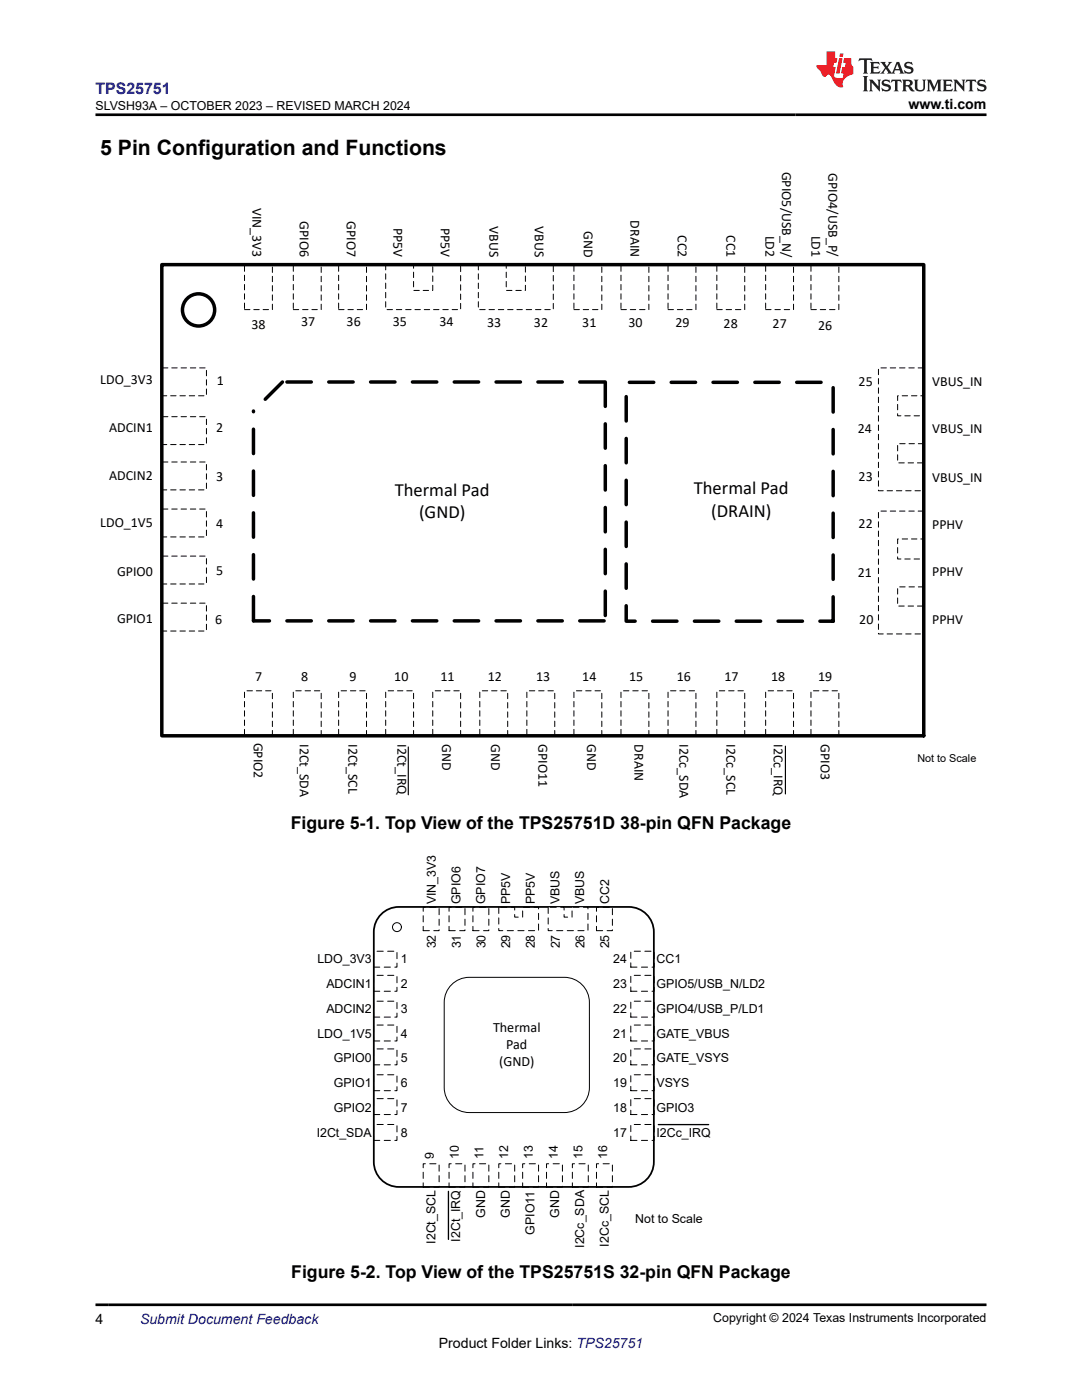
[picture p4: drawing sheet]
<svg xmlns="http://www.w3.org/2000/svg" width="216mm" height="279mm" viewBox="0 0 216 279" stroke-linecap="round" stroke-linejoin="round" font-family="sans-serif">
<defs><g id="words">
<text font-size="4.2" x="20" y="30.9">5 Pin Configuration and Functions</text>
<g font-size="3.7">
<text x="78.8" y="98.9">Thermal Pad</text>
<text x="138.4" y="98.6">Thermal Pad</text>
<text x="83.6" y="103.4">(GND)</text>
<text x="141.9" y="103.1">(DRAIN)</text>
</g>
<g font-size="3.5">
<text x="58" y="165.4">Figure 5-1. Top View of the TPS25751D 38-pin QFN Package</text>
<text x="58.1" y="255.1">Figure 5-2. Top View of the TPS25751S 32-pin QFN Package</text>
</g>
<text font-size="3.2" fill="#00f" x="19" y="18.7">TPS25751</text>
<g font-size="2.8">
<text x="181.3" y="21.8">www.ti.com</text>
<text x="156.1" y="34.3" transform="rotate(90 156.1 34.3)">GPIO5/USB_N/</text>
<text x="165.3" y="34.6" transform="rotate(90 165.3 34.6)">GPIO4/USB_P/</text>
<text x="50.4" y="41.5" transform="rotate(90 50.4 41.5)">VIN_3V3</text>
<text x="59.8" y="44.2" transform="rotate(90 59.8 44.2)">GPIO6</text>
<text x="69.2" y="44.2" transform="rotate(90 69.2 44.2)">GPIO7</text>
<text x="78.5" y="45.5" transform="rotate(90 78.5 45.5)">PP5V</text>
<text x="87.9" y="45.5" transform="rotate(90 87.9 45.5)">PP5V</text>
<text x="97.6" y="45.2" transform="rotate(90 97.6 45.2)">VBUS</text>
<text x="106.7" y="45.2" transform="rotate(90 106.7 45.2)">VBUS</text>
<text x="116.5" y="46.1" transform="rotate(90 116.5 46.1)">GND</text>
<text x="125.8" y="44" transform="rotate(90 125.8 44)">DRAIN</text>
<text x="135.2" y="46.9" transform="rotate(90 135.2 46.9)">CC2</text>
<text x="145" y="46.9" transform="rotate(90 145 46.9)">CC1</text>
<text x="152.7" y="47" transform="rotate(90 152.7 47)">LD2</text>
<text x="161.9" y="47" transform="rotate(90 161.9 47)">LD1</text>
<text x="50.2" y="65.8">38</text>
<text x="60.1" y="65.1">37</text>
<text x="69.2" y="65.1">36</text>
<text x="78.4" y="65.1">35</text>
<text x="87.7" y="65.1">34</text>
<text x="97.2" y="65.3">33</text>
<text x="106.6" y="65.3">32</text>
<text x="116.2" y="65.3">31</text>
<text x="125.4" y="65.3">30</text>
<text x="134.8" y="65.3">29</text>
<text x="144.4" y="65.4">28</text>
<text x="154.2" y="65.4">27</text>
<text x="163.2" y="65.9">26</text>
<text x="20" y="76.7">LDO_3V3</text>
<text x="43.2" y="76.9">1</text>
<text x="171.3" y="77">25</text>
<text x="186" y="77.1">VBUS_IN</text>
<text x="21.8" y="86.3">ADCIN1</text>
<text x="43.1" y="86.2">2</text>
<text x="171.2" y="86.5">24</text>
<text x="186" y="86.5">VBUS_IN</text>
<text x="21.8" y="95.8">ADCIN2</text>
<text x="43.1" y="96">3</text>
<text x="171.3" y="96">23</text>
<text x="186" y="96.2">VBUS_IN</text>
<text x="20" y="105.2">LDO_1V5</text>
<text x="43.1" y="105.3">4</text>
<text x="171.3" y="105.5">22</text>
<text x="186" y="105.5">PPHV</text>
<text x="23.4" y="114.9">GPIO0</text>
<text x="43.1" y="114.7">5</text>
<text x="171.2" y="115.1">21</text>
<text x="186" y="114.9">PPHV</text>
<text x="23.4" y="124.3">GPIO1</text>
<text x="42.9" y="124.5">6</text>
<text x="171.5" y="124.6">20</text>
<text x="186" y="124.5">PPHV</text>
<text x="50.9" y="136">7</text>
<text x="60.1" y="135.8">8</text>
<text x="69.7" y="135.8">9</text>
<text x="78.7" y="135.8">10</text>
<text x="87.9" y="135.8">11</text>
<text x="97.4" y="135.8">12</text>
<text x="107" y="135.8">13</text>
<text x="116.2" y="136">14</text>
<text x="125.6" y="136">15</text>
<text x="135" y="136">16</text>
<text x="144.5" y="136">17</text>
<text x="153.9" y="135.8">18</text>
<text x="163.2" y="135.8">19</text>
<text x="50.6" y="148.2" transform="rotate(90 50.6 148.2)">GPIO2</text>
<text x="59.8" y="148.6" transform="rotate(90 59.8 148.6)">I2Ct_SDA</text>
<text x="69.6" y="148.6" transform="rotate(90 69.6 148.6)">I2Ct_SCL</text>
<text x="79.3" y="148.6" transform="rotate(90 79.3 148.6)">I2Ct_IRQ</text>
<text x="88.3" y="148.6" transform="rotate(90 88.3 148.6)">GND</text>
<text x="98" y="148.6" transform="rotate(90 98 148.6)">GND</text>
<text x="107.4" y="148.6" transform="rotate(90 107.4 148.6)">GPIO11</text>
<text x="117.2" y="148.6" transform="rotate(90 117.2 148.6)">GND</text>
<text x="126.6" y="148.6" transform="rotate(90 126.6 148.6)">DRAIN</text>
<text x="135.6" y="148.6" transform="rotate(90 135.6 148.6)">I2Cc_SDA</text>
<text x="145" y="148.6" transform="rotate(90 145 148.6)">I2Cc_SCL</text>
<text x="154.4" y="148.6" transform="rotate(90 154.4 148.6)">I2Cc_IRQ</text>
<text x="163.8" y="148.6" transform="rotate(90 163.8 148.6)">GPIO3</text>
<text x="98.4" y="206">Thermal</text>
<text x="101" y="209.4">Pad</text>
<text x="99.6" y="212.8">(GND)</text>
<text x="19" y="264.2">4</text>
<text x="87.6" y="269">Product Folder Links: TPS25751</text>
</g>
<text font-size="2.8" fill="#00f" x="27.9" y="264.2">Submit Document Feedback</text>
<g font-size="2.5">
<text x="19" y="21.9">SLVSH93A – OCTOBER 2023 – REVISED MARCH 2024</text>
<text x="87" y="180.5" transform="rotate(-90 87 180.5)">VIN_3V3</text>
<text x="91.9" y="180.5" transform="rotate(-90 91.9 180.5)">GPIO6</text>
<text x="96.8" y="180.5" transform="rotate(-90 96.8 180.5)">GPIO7</text>
<text x="101.8" y="180.5" transform="rotate(-90 101.8 180.5)">PP5V</text>
<text x="106.7" y="180.5" transform="rotate(-90 106.7 180.5)">PP5V</text>
<text x="111.7" y="180.5" transform="rotate(-90 111.7 180.5)">VBUS</text>
<text x="116.6" y="180.5" transform="rotate(-90 116.6 180.5)">VBUS</text>
<text x="121.5" y="180.5" transform="rotate(-90 121.5 180.5)">CC2</text>
<text x="87" y="189.3" transform="rotate(-90 87 189.3)">32</text>
<text x="91.9" y="189.3" transform="rotate(-90 91.9 189.3)">31</text>
<text x="96.9" y="189.3" transform="rotate(-90 96.9 189.3)">30</text>
<text x="101.8" y="189.3" transform="rotate(-90 101.8 189.3)">29</text>
<text x="106.7" y="189.3" transform="rotate(-90 106.7 189.3)">28</text>
<text x="111.7" y="189.3" transform="rotate(-90 111.7 189.3)">27</text>
<text x="116.6" y="189.3" transform="rotate(-90 116.6 189.3)">26</text>
<text x="121.6" y="189.3" transform="rotate(-90 121.6 189.3)">25</text>
<text x="63.3" y="192.3">LDO_3V3</text>
<text x="65.1" y="197.2">ADCIN1</text>
<text x="80" y="192.3">1</text>
<text x="80" y="197.2">2</text>
<text x="122.4" y="192.3">24</text>
<text x="122.4" y="197.2">23</text>
<text x="131" y="192.3">CC1</text>
<text x="131" y="197.2">GPIO5/USB_N/LD2</text>
<text x="65.1" y="202.1">ADCIN2</text>
<text x="80" y="202.1">3</text>
<text x="122.4" y="202.1">22</text>
<text x="131" y="202.1">GPIO4/USB_P/LD1</text>
<text x="63.3" y="207.1">LDO_1V5</text>
<text x="80" y="207.1">4</text>
<text x="122.4" y="207.1">21</text>
<text x="131" y="207.1">GATE_VBUS</text>
<text x="66.6" y="212">GPIO0</text>
<text x="80" y="212">5</text>
<text x="122.4" y="212">20</text>
<text x="131" y="212">GATE_VSYS</text>
<text x="66.6" y="217">GPIO1</text>
<text x="66.6" y="221.9">GPIO2</text>
<text x="80" y="217">6</text>
<text x="80" y="221.9">7</text>
<text x="122.4" y="217">19</text>
<text x="122.4" y="221.9">18</text>
<text x="131" y="217">VSYS</text>
<text x="131" y="221.9">GPIO3</text>
<text x="63.2" y="226.8">I2Ct_SDA</text>
<text x="80" y="226.8">8</text>
<text x="122.4" y="226.8">17</text>
<text x="131" y="226.8">I2Cc_IRQ</text>
<text x="86.6" y="231.4" transform="rotate(-90 86.6 231.4)">9</text>
<text x="91.5" y="231.4" transform="rotate(-90 91.5 231.4)">10</text>
<text x="96.5" y="231.4" transform="rotate(-90 96.5 231.4)">11</text>
<text x="101.4" y="231.4" transform="rotate(-90 101.4 231.4)">12</text>
<text x="106.4" y="231.4" transform="rotate(-90 106.4 231.4)">13</text>
<text x="111.3" y="231.4" transform="rotate(-90 111.3 231.4)">14</text>
<text x="116.2" y="231.4" transform="rotate(-90 116.2 231.4)">15</text>
<text x="121.2" y="231.4" transform="rotate(-90 121.2 231.4)">16</text>
<text x="96.8" y="243" transform="rotate(-90 96.8 243)">GND</text>
<text x="101.7" y="243" transform="rotate(-90 101.7 243)">GND</text>
<text x="111.6" y="243" transform="rotate(-90 111.6 243)">GND</text>
<text x="126.8" y="244.2">Not to Scale</text>
<text x="86.9" y="248.2" transform="rotate(-90 86.9 248.2)">I2Ct_SCL</text>
<text x="91.8" y="247.8" transform="rotate(-90 91.8 247.8)">I2Ct_IRQ</text>
<text x="106.7" y="246.4" transform="rotate(-90 106.7 246.4)">GPIO11</text>
<text x="116.5" y="249" transform="rotate(-90 116.5 249)">I2Cc_SDA</text>
<text x="121.5" y="248.8" transform="rotate(-90 121.5 248.8)">I2Cc_SCL</text>
<text x="142.3" y="263.9">Copyright © 2024 Texas Instruments Incorporated</text>
</g>
<text font-size="2.2" x="183" y="152.1">Not to Scale</text>
</g></defs>
<path d="M175.3 73.4h9v5.6h-5.2v4h5.2v5.5h-5.2v3.9h5.2v5.5h-9z" fill="none" stroke="#000" stroke-width=".2" stroke-dasharray="1.1 .8"/>
<path d="M175.3 102h9v5.6h-5.2v4h5.2v5.5h-5.2v3.9h5.2v5.5h-9z" fill-rule="evenodd" fill="#fff"/>
<path d="M175.3 102h9v5.6h-5.2v4h5.2v5.5h-5.2v3.9h5.2v5.5h-9z" fill="none" stroke="#000" stroke-width=".2" stroke-dasharray="1.1 .8"/>
<path d="M48.8 137.9h5.6v9h-5.6z" fill-rule="evenodd" fill="#fff"/>
<path d="M48.8 137.9h5.6v9h-5.6z" fill="none" stroke="#000" stroke-width=".2" stroke-dasharray="1.1 .8"/>
<path d="M58.5 137.9h5.6v9h-5.6z" fill-rule="evenodd" fill="#fff"/>
<path d="M58.5 137.9h5.6v9h-5.6z" fill="none" stroke="#000" stroke-width=".2" stroke-dasharray="1.1 .8"/>
<path d="M67.6 137.9h5.5v9h-5.5z" fill-rule="evenodd" fill="#fff"/>
<path d="M67.6 137.9h5.5v9h-5.5z" fill="none" stroke="#000" stroke-width=".2" stroke-dasharray="1.1 .8"/>
<path d="M77 137.9h5.5v9h-5.5z" fill-rule="evenodd" fill="#fff"/>
<path d="M77 137.9h5.5v9h-5.5z" fill="none" stroke="#000" stroke-width=".2" stroke-dasharray="1.1 .8"/>
<path d="M86.3 137.9h5.6v9h-5.6z" fill-rule="evenodd" fill="#fff"/>
<path d="M86.3 137.9h5.6v9h-5.6z" fill="none" stroke="#000" stroke-width=".2" stroke-dasharray="1.1 .8"/>
<path d="M95.7 137.9h5.6v9h-5.6z" fill-rule="evenodd" fill="#fff"/>
<path d="M95.7 137.9h5.6v9h-5.6z" fill="none" stroke="#000" stroke-width=".2" stroke-dasharray="1.1 .8"/>
<path d="M105.1 137.9h5.6v9h-5.6z" fill-rule="evenodd" fill="#fff"/>
<path d="M105.1 137.9h5.6v9h-5.6z" fill="none" stroke="#000" stroke-width=".2" stroke-dasharray="1.1 .8"/>
<path d="M114.5 137.9h5.6v9h-5.6z" fill-rule="evenodd" fill="#fff"/>
<path d="M114.5 137.9h5.6v9h-5.6z" fill="none" stroke="#000" stroke-width=".2" stroke-dasharray="1.1 .8"/>
<path d="M123.9 137.9h5.6v9h-5.6z" fill-rule="evenodd" fill="#fff"/>
<path d="M123.9 137.9h5.6v9h-5.6z" fill="none" stroke="#000" stroke-width=".2" stroke-dasharray="1.1 .8"/>
<path d="M133.3 137.9h5.6v9h-5.6z" fill-rule="evenodd" fill="#fff"/>
<path d="M133.3 137.9h5.6v9h-5.6z" fill="none" stroke="#000" stroke-width=".2" stroke-dasharray="1.1 .8"/>
<path d="M143 137.9h5.6v9h-5.6z" fill-rule="evenodd" fill="#fff"/>
<path d="M143 137.9h5.6v9h-5.6z" fill="none" stroke="#000" stroke-width=".2" stroke-dasharray="1.1 .8"/>
<path d="M152.8 137.9h5.5v9h-5.5z" fill-rule="evenodd" fill="#fff"/>
<path d="M152.8 137.9h5.5v9h-5.5z" fill="none" stroke="#000" stroke-width=".2" stroke-dasharray="1.1 .8"/>
<path d="M161.8 137.9h5.6v9h-5.6z" fill-rule="evenodd" fill="#fff"/>
<path d="M161.8 137.9h5.6v9h-5.6z" fill="none" stroke="#000" stroke-width=".2" stroke-dasharray="1.1 .8"/>
<path d="M77 52.8h5.5v5.2h3.9v-5.2h5.5v9h-14.9z" fill-rule="evenodd" fill="#fff"/>
<path d="M77 52.8h5.5v5.2h3.9v-5.2h5.5v9h-14.9z" fill="none" stroke="#000" stroke-width=".2" stroke-dasharray="1.1 .8"/>
<path d="M48.8 52.8h5.6v9h-5.6z" fill-rule="evenodd" fill="#fff"/>
<path d="M48.8 52.8h5.6v9h-5.6z" fill="none" stroke="#000" stroke-width=".2" stroke-dasharray="1.1 .8"/>
<path d="M58.5 52.8h5.6v9h-5.6z" fill-rule="evenodd" fill="#fff"/>
<path d="M58.5 52.8h5.6v9h-5.6z" fill="none" stroke="#000" stroke-width=".2" stroke-dasharray="1.1 .8"/>
<path d="M67.6 52.8h5.5v9h-5.5z" fill-rule="evenodd" fill="#fff"/>
<path d="M67.6 52.8h5.5v9h-5.5z" fill="none" stroke="#000" stroke-width=".2" stroke-dasharray="1.1 .8"/>
<path d="M114.5 52.8h5.6v9h-5.6z" fill-rule="evenodd" fill="#fff"/>
<path d="M114.5 52.8h5.6v9h-5.6z" fill="none" stroke="#000" stroke-width=".2" stroke-dasharray="1.1 .8"/>
<path d="M123.9 52.8h5.6v9h-5.6z" fill-rule="evenodd" fill="#fff"/>
<path d="M123.9 52.8h5.6v9h-5.6z" fill="none" stroke="#000" stroke-width=".2" stroke-dasharray="1.1 .8"/>
<path d="M133.3 52.8h5.6v9h-5.6z" fill-rule="evenodd" fill="#fff"/>
<path d="M133.3 52.8h5.6v9h-5.6z" fill="none" stroke="#000" stroke-width=".2" stroke-dasharray="1.1 .8"/>
<path d="M143 52.8h5.6v9h-5.6z" fill-rule="evenodd" fill="#fff"/>
<path d="M143 52.8h5.6v9h-5.6z" fill="none" stroke="#000" stroke-width=".2" stroke-dasharray="1.1 .8"/>
<path d="M152.8 52.8h5.5v9h-5.5z" fill-rule="evenodd" fill="#fff"/>
<path d="M152.8 52.8h5.5v9h-5.5z" fill="none" stroke="#000" stroke-width=".2" stroke-dasharray="1.1 .8"/>
<path d="M161.8 52.8h5.6v9h-5.6z" fill-rule="evenodd" fill="#fff"/>
<path d="M161.8 52.8h5.6v9h-5.6z" fill="none" stroke="#000" stroke-width=".2" stroke-dasharray="1.1 .8"/>
<path d="M82.5 58.3v3.1M86.4 58.3v3.1M101.4 58.3v3.1M105.1 58.3v3.1" fill="none" stroke="#fff" stroke-width=".46"/>
<path d="M95.4 52.8h5.6v5.2h3.8v-5.2h5.6v9h-15z" fill-rule="evenodd" fill="#fff"/>
<path d="M95.4 52.8h5.6v5.2h3.8v-5.2h5.6v9h-15z" fill="none" stroke="#000" stroke-width=".2" stroke-dasharray="1.1 .8"/>
<path d="M32.2 73.4h9v5.6h-9z" fill-rule="evenodd" fill="#fff"/>
<path d="M32.2 73.4h9v5.6h-9z" fill="none" stroke="#000" stroke-width=".2" stroke-dasharray="1.1 .8"/>
<path d="M32.2 83.2h9v5.5h-9z" fill-rule="evenodd" fill="#fff"/>
<path d="M32.2 83.2h9v5.5h-9z" fill="none" stroke="#000" stroke-width=".2" stroke-dasharray="1.1 .8"/>
<path d="M32.2 92.2h9v5.6h-9z" fill-rule="evenodd" fill="#fff"/>
<path d="M32.2 92.2h9v5.6h-9z" fill="none" stroke="#000" stroke-width=".2" stroke-dasharray="1.1 .8"/>
<path d="M32.2 101.6h9v5.6h-9z" fill-rule="evenodd" fill="#fff"/>
<path d="M32.2 101.6h9v5.6h-9z" fill="none" stroke="#000" stroke-width=".2" stroke-dasharray="1.1 .8"/>
<path d="M32.2 111h9v5.5h-9z" fill-rule="evenodd" fill="#fff"/>
<path d="M32.2 111h9v5.5h-9z" fill="none" stroke="#000" stroke-width=".2" stroke-dasharray="1.1 .8"/>
<path d="M32.2 120.4h9v5.5h-9z" fill-rule="evenodd" fill="#fff"/>
<path d="M32.2 120.4h9v5.5h-9z" fill="none" stroke="#000" stroke-width=".2" stroke-dasharray="1.1 .8"/>
<g fill="none" stroke="#000" stroke-width=".7">
<path d="M32.3 52.8h152v94h-152z"/>
<circle cx="39.6" cy="61.9" r="3.2"/>
</g>
<path d="M56.4 76.2l-5.8 5.8M120.5 76.2h-64.1M120.8 76.2v47.7M50.6 123.9v-41.9M120.5 123.9h-69.9M166.2 124v-47.7h-41.2v47.7h41.2" fill="none" stroke="#000" stroke-width=".7" stroke-dasharray="4.9 3.5"/>
<path d="M81.5 149.1v9.5M156.7 148.9v9.6" fill="none" stroke="#000" stroke-width=".23"/>
<path d="M99.5 181.1h3.2v1.9h1.6v-1.9h3.2v4.6h-8z" fill-rule="evenodd" fill="#fff"/>
<path d="M99.5 181.1h3.2v1.9h1.6v-1.9h3.2v4.6h-8z" fill="none" stroke="#000" stroke-width=".2" stroke-dasharray="1.2 .9"/>
<path d="M89.8 196.8a5 5 0 0 1 3.8-1.8h19a5 5 0 0 1 5 5v17a5 5 0 0 1-5 5h-19a5 5 0 0 1-5-5v-17a5 5 0 0 1 1.2-3.2z" fill="none" stroke="#000" stroke-width=".2"/>
<circle cx="79.2" cy="185" r=".89" fill="#fff"/>
<circle cx="79.2" cy="185" r=".89" fill="none" stroke="#000" stroke-width=".2"/>
<path d="M74.5 189.8h4.7v3.2h-4.7z" fill-rule="evenodd" fill="#fff"/>
<path d="M74.5 189.8h4.7v3.2h-4.7z" fill="none" stroke="#000" stroke-width=".2" stroke-dasharray="1.2 .9"/>
<path d="M74.5 194.7h4.7v3.1h-4.7z" fill-rule="evenodd" fill="#fff"/>
<path d="M74.5 194.7h4.7v3.1h-4.7z" fill="none" stroke="#000" stroke-width=".2" stroke-dasharray="1.2 .9"/>
<path d="M74.5 199.8h4.7v3.2h-4.7z" fill-rule="evenodd" fill="#fff"/>
<path d="M74.5 199.8h4.7v3.2h-4.7z" fill="none" stroke="#000" stroke-width=".2" stroke-dasharray="1.2 .9"/>
<path d="M74.5 204.6h4.7v3.1h-4.7z" fill-rule="evenodd" fill="#fff"/>
<path d="M74.5 204.6h4.7v3.1h-4.7z" fill="none" stroke="#000" stroke-width=".2" stroke-dasharray="1.2 .9"/>
<path d="M74.5 209.3h4.7v3.2h-4.7z" fill-rule="evenodd" fill="#fff"/>
<path d="M74.5 209.3h4.7v3.2h-4.7z" fill="none" stroke="#000" stroke-width=".2" stroke-dasharray="1.2 .9"/>
<path d="M74.5 214.5h4.7v3.2h-4.7z" fill-rule="evenodd" fill="#fff"/>
<path d="M74.5 214.5h4.7v3.2h-4.7z" fill="none" stroke="#000" stroke-width=".2" stroke-dasharray="1.2 .9"/>
<path d="M74.5 219.3h4.7v3.1h-4.7z" fill-rule="evenodd" fill="#fff"/>
<path d="M74.5 219.3h4.7v3.1h-4.7z" fill="none" stroke="#000" stroke-width=".2" stroke-dasharray="1.2 .9"/>
<path d="M74.5 224.4h4.7v3.2h-4.7z" fill-rule="evenodd" fill="#fff"/>
<path d="M74.5 224.4h4.7v3.2h-4.7z" fill="none" stroke="#000" stroke-width=".2" stroke-dasharray="1.2 .9"/>
<path d="M125.9 189.8h4.6v3.2h-4.6z" fill-rule="evenodd" fill="#fff"/>
<path d="M125.9 189.8h4.6v3.2h-4.6z" fill="none" stroke="#000" stroke-width=".2" stroke-dasharray="1.2 .9"/>
<path d="M125.9 194.7h4.6v3.1h-4.6z" fill-rule="evenodd" fill="#fff"/>
<path d="M125.9 194.7h4.6v3.1h-4.6z" fill="none" stroke="#000" stroke-width=".2" stroke-dasharray="1.2 .9"/>
<path d="M125.9 199.8h4.6v3.2h-4.6z" fill-rule="evenodd" fill="#fff"/>
<path d="M125.9 199.8h4.6v3.2h-4.6z" fill="none" stroke="#000" stroke-width=".2" stroke-dasharray="1.2 .9"/>
<path d="M125.9 204.6h4.6v3.1h-4.6z" fill-rule="evenodd" fill="#fff"/>
<path d="M125.9 204.6h4.6v3.1h-4.6z" fill="none" stroke="#000" stroke-width=".2" stroke-dasharray="1.2 .9"/>
<path d="M125.9 209.3h4.6v3.2h-4.6z" fill-rule="evenodd" fill="#fff"/>
<path d="M125.9 209.3h4.6v3.2h-4.6z" fill="none" stroke="#000" stroke-width=".2" stroke-dasharray="1.2 .9"/>
<path d="M125.9 214.5h4.6v3.2h-4.6z" fill-rule="evenodd" fill="#fff"/>
<path d="M125.9 214.5h4.6v3.2h-4.6z" fill="none" stroke="#000" stroke-width=".2" stroke-dasharray="1.2 .9"/>
<path d="M125.9 219.3h4.6v3.1h-4.6z" fill-rule="evenodd" fill="#fff"/>
<path d="M125.9 219.3h4.6v3.1h-4.6z" fill="none" stroke="#000" stroke-width=".2" stroke-dasharray="1.2 .9"/>
<path d="M125.9 224.4h4.6v3.2h-4.6z" fill-rule="evenodd" fill="#fff"/>
<path d="M125.9 224.4h4.6v3.2h-4.6z" fill="none" stroke="#000" stroke-width=".2" stroke-dasharray="1.2 .9"/>
<path d="M119 181.1h3.2v4.6h-3.2z" fill-rule="evenodd" fill="#fff"/>
<path d="M119 181.1h3.2v4.6h-3.2z" fill="none" stroke="#000" stroke-width=".2" stroke-dasharray="1.2 .9"/>
<path d="M94.4 181.1h3.1v4.6h-3.1z" fill-rule="evenodd" fill="#fff"/>
<path d="M94.4 181.1h3.1v4.6h-3.1z" fill="none" stroke="#000" stroke-width=".2" stroke-dasharray="1.2 .9"/>
<path d="M89.6 181.1h3.2v4.6h-3.2z" fill-rule="evenodd" fill="#fff"/>
<path d="M89.6 181.1h3.2v4.6h-3.2z" fill="none" stroke="#000" stroke-width=".2" stroke-dasharray="1.2 .9"/>
<path d="M84.4 181.1h3.2v4.6h-3.2z" fill-rule="evenodd" fill="#fff"/>
<path d="M84.4 181.1h3.2v4.6h-3.2z" fill="none" stroke="#000" stroke-width=".2" stroke-dasharray="1.2 .9"/>
<path d="M119 232.3h3.2v4.6h-3.2z" fill-rule="evenodd" fill="#fff"/>
<path d="M119 232.3h3.2v4.6h-3.2z" fill="none" stroke="#000" stroke-width=".2" stroke-dasharray="1.2 .9"/>
<path d="M114.2 232.3h3.2v4.6h-3.2z" fill-rule="evenodd" fill="#fff"/>
<path d="M114.2 232.3h3.2v4.6h-3.2z" fill="none" stroke="#000" stroke-width=".2" stroke-dasharray="1.2 .9"/>
<path d="M109.1 232.3h3.1v4.6h-3.1z" fill-rule="evenodd" fill="#fff"/>
<path d="M109.1 232.3h3.1v4.6h-3.1z" fill="none" stroke="#000" stroke-width=".2" stroke-dasharray="1.2 .9"/>
<path d="M104.3 232.3h3.2v4.6h-3.2z" fill-rule="evenodd" fill="#fff"/>
<path d="M104.3 232.3h3.2v4.6h-3.2z" fill="none" stroke="#000" stroke-width=".2" stroke-dasharray="1.2 .9"/>
<path d="M99.5 232.3h3.2v4.6h-3.2z" fill-rule="evenodd" fill="#fff"/>
<path d="M99.5 232.3h3.2v4.6h-3.2z" fill="none" stroke="#000" stroke-width=".2" stroke-dasharray="1.2 .9"/>
<path d="M94.4 232.3h3.1v4.6h-3.1z" fill-rule="evenodd" fill="#fff"/>
<path d="M94.4 232.3h3.1v4.6h-3.1z" fill="none" stroke="#000" stroke-width=".2" stroke-dasharray="1.2 .9"/>
<path d="M89.6 232.3h3.2v4.6h-3.2z" fill-rule="evenodd" fill="#fff"/>
<path d="M89.6 232.3h3.2v4.6h-3.2z" fill="none" stroke="#000" stroke-width=".2" stroke-dasharray="1.2 .9"/>
<path d="M84.4 232.3h3.2v4.6h-3.2z" fill-rule="evenodd" fill="#fff"/>
<path d="M84.4 232.3h3.2v4.6h-3.2z" fill="none" stroke="#000" stroke-width=".2" stroke-dasharray="1.2 .9"/>
<path d="M76.4 182.2a5 5 0 0 1 3.2-1.2h45.9a5 5 0 0 1 5 5v45.9a5 5 0 0 1-5 5h-45.9a5 5 0 0 1-5-5v-45.9a5 5 0 0 1 1.8-3.8z" fill="none" stroke="#000" stroke-width=".35"/>
<path d="M109.4 181.1h3.2v1.9h1.5v-1.9h3.2v4.6h-7.9z" fill-rule="evenodd" fill="#fff"/>
<path d="M109.4 181.1h3.2v1.9h1.5v-1.9h3.2v4.6h-7.9z" fill="none" stroke="#000" stroke-width=".2" stroke-dasharray="1.2 .9"/>
<path d="M89.5 237.8v9.5M131.4 224.4h10" fill="none" stroke="#000" stroke-width=".26"/>
<path d="M171.5 11.6l-.2 .6 .5-.2h.6v.1v2.2l-.2 .4h1l-.2-.4v-2.2v-.1h.5l.5 .2-.1-.6zM173.6 12.4l.2 .3v1.6l-.2 .4h1.9l.1-.6a1.08 1.08 0 0 1-1.3 .2v-.7h.6l.4 .2v-.7l-.4 .2h-.6v-.5l.2-.2a1 1 0 0 1 1 .3l-.1-.5zM175.7 12.4l.9 1.1-1 1.2h.9l-.2-.2 .5-.8 .4 .8-.2 .2h1.6l-.2-.2 .2-.5h.9l.1 .5-.1 .2h.9l-.2-.4-.8-1.9h-.5l-.9 2.1-.9-1.1 .9-1h-.8l.2 .2-.4 .6-.4-.6 .2-.2zM179 12.8l.4 1h-.7zM180.7 12.5a.65 .65 0 0 0-.2 .7 .65 .65 0 0 0 .6 .5l.6 .1 .1 .3a.79 .79 0 0 1-.7 .4 .79 .79 0 0 1-.7-.5l.1 .7 .2-.1a.93 .93 0 0 0 1.1 0 .93 .93 0 0 0 .4-.9 1.46 1.46 0 0 0-1.2-.6l-.1-.3a1.09 1.09 0 0 1 1.2 .2l-.2-.6-.1 .1-.5-.2zM172.2 15.2l.2 .4v2.2l-.2 .4h1l-.2-.4v-2.2l.2-.4zM173.4 15.9l.2 .4v1.5l-.2 .4h.8l-.3-.4 .1-1.3 1.6 1.8v-2l.2-.4h-.7l.1 .2 .1 1.1-1.2-1.3zM176.2 16a.65 .65 0 0 0-.2 .8 .65 .65 0 0 0 .6 .4l.6 .2 .1 .2a.79 .79 0 0 1-.7 .4 .79 .79 0 0 1-.7-.5l.1 .7 .2-.1a.93 .93 0 0 0 1.1 .1 .93 .93 0 0 0 .4-1 1.46 1.46 0 0 0-1.2-.5l-.1-.4a1.09 1.09 0 0 1 1.2 .2l-.1-.6-.2 .1-.5-.1zM177.9 15.9l-.1 .6a.63 .63 0 0 1 .8-.3v1.6l-.3 .4h1l-.2-.4v-1.6a.66 .66 0 0 1 .8 .3l-.1-.6zM180 15.9l.2 .4v1.5l-.2 .4h1l-.2-.2-.1-.7h.5l.1 .2a.79 .79 0 0 0 1.2 .6l-1-.9a.61 .61 0 0 0 .6-.6 .61 .61 0 0 0-.5-.7zM180.8 16.2h.1a.47 .47 0 0 1 .5 .1 .47 .47 0 0 1 .1 .5l-.1 .1-.7 .1zM182.3 15.9l.2 .2a2.27 2.27 0 0 0 .4 2 1.04 1.04 0 0 0 1.7-.7v-1.3l.2-.2h-.8l.2 .4v1.1a.6 .6 0 0 1-.6 .6 .6 .6 0 0 1-.6-.6v-1.1l.3-.4zM184.9 15.9l.2 .4v1.5l-.2 .4h.8l-.3-.4v-1.4l.9 1.9 .9-1.9v1.4l-.3 .4h1l-.2-.4v-1.5l.2-.4h-.8l-.7 1.5-.6-1.5zM188.1 15.9l.2 .4v1.5l-.2 .4h1.9l.1-.6a1.09 1.09 0 0 1-1.3 .2v-.7h.6l.4 .2v-.6l-.4 .2h-.6v-.6l.2-.1a1.01 1.01 0 0 1 1 .3l-.1-.6zM190.2 15.9l.3 .4v1.5l-.3 .4h.8l-.2-.4v-1.3l1.6 1.8v-2l.2-.4h-.7l.2 .2v1.1l-1.2-1.3zM192.8 15.9l-.1 .6a.63 .63 0 0 1 .8-.3v1.6l-.3 .4h1l-.2-.4v-1.6a.66 .66 0 0 1 .8 .3l-.1-.6zM195.2 16a.65 .65 0 0 0-.2 .8 .65 .65 0 0 0 .6 .4l.6 .2 .2 .2a.79 .79 0 0 1-.7 .4 .79 .79 0 0 1-.7-.5l.1 .7 .2-.1a.93 .93 0 0 0 1 .1 .93 .93 0 0 0 .5-1 1.46 1.46 0 0 0-1.3-.5v-.4a1.09 1.09 0 0 1 1.2 .2l-.2-.6-.2 .1-.5-.1z" fill="#231f20"/>
<path d="M164.9 10.3v2.7h-2l.1 .4 .8 1a.95 .95 0 0 0 1 .9 .59 .59 0 0 1 .5-.4 .59 .59 0 0 1 .5 .3l.4 .8a1.59 1.59 0 0 0 2.1 1.4 1.61 1.61 0 0 1 1-2.3l1-.3-.1-1.5a1.59 1.59 0 0 1-.3-1.7h-1.5l-.2 .9h.6l-.2 .9h-.5l-.2 .9v.3l.4 .1-.1 .9h-.7a.73 .73 0 0 1-1-.7l.3-1.5h-.5l.1-.9h.5l.2-.9h-.5v-1.3zM167.4 11.6l-.6 3.1h.7l.6-3.1zM167.6 10.7l-.1 .6h.7l.1-.6z" fill="#ed1c24"/>
<path d="M19 22.9h177.8M19 260.4h177.8" fill="none" stroke="#000" stroke-width=".53"/>
<use href="#words"/>
</svg>
